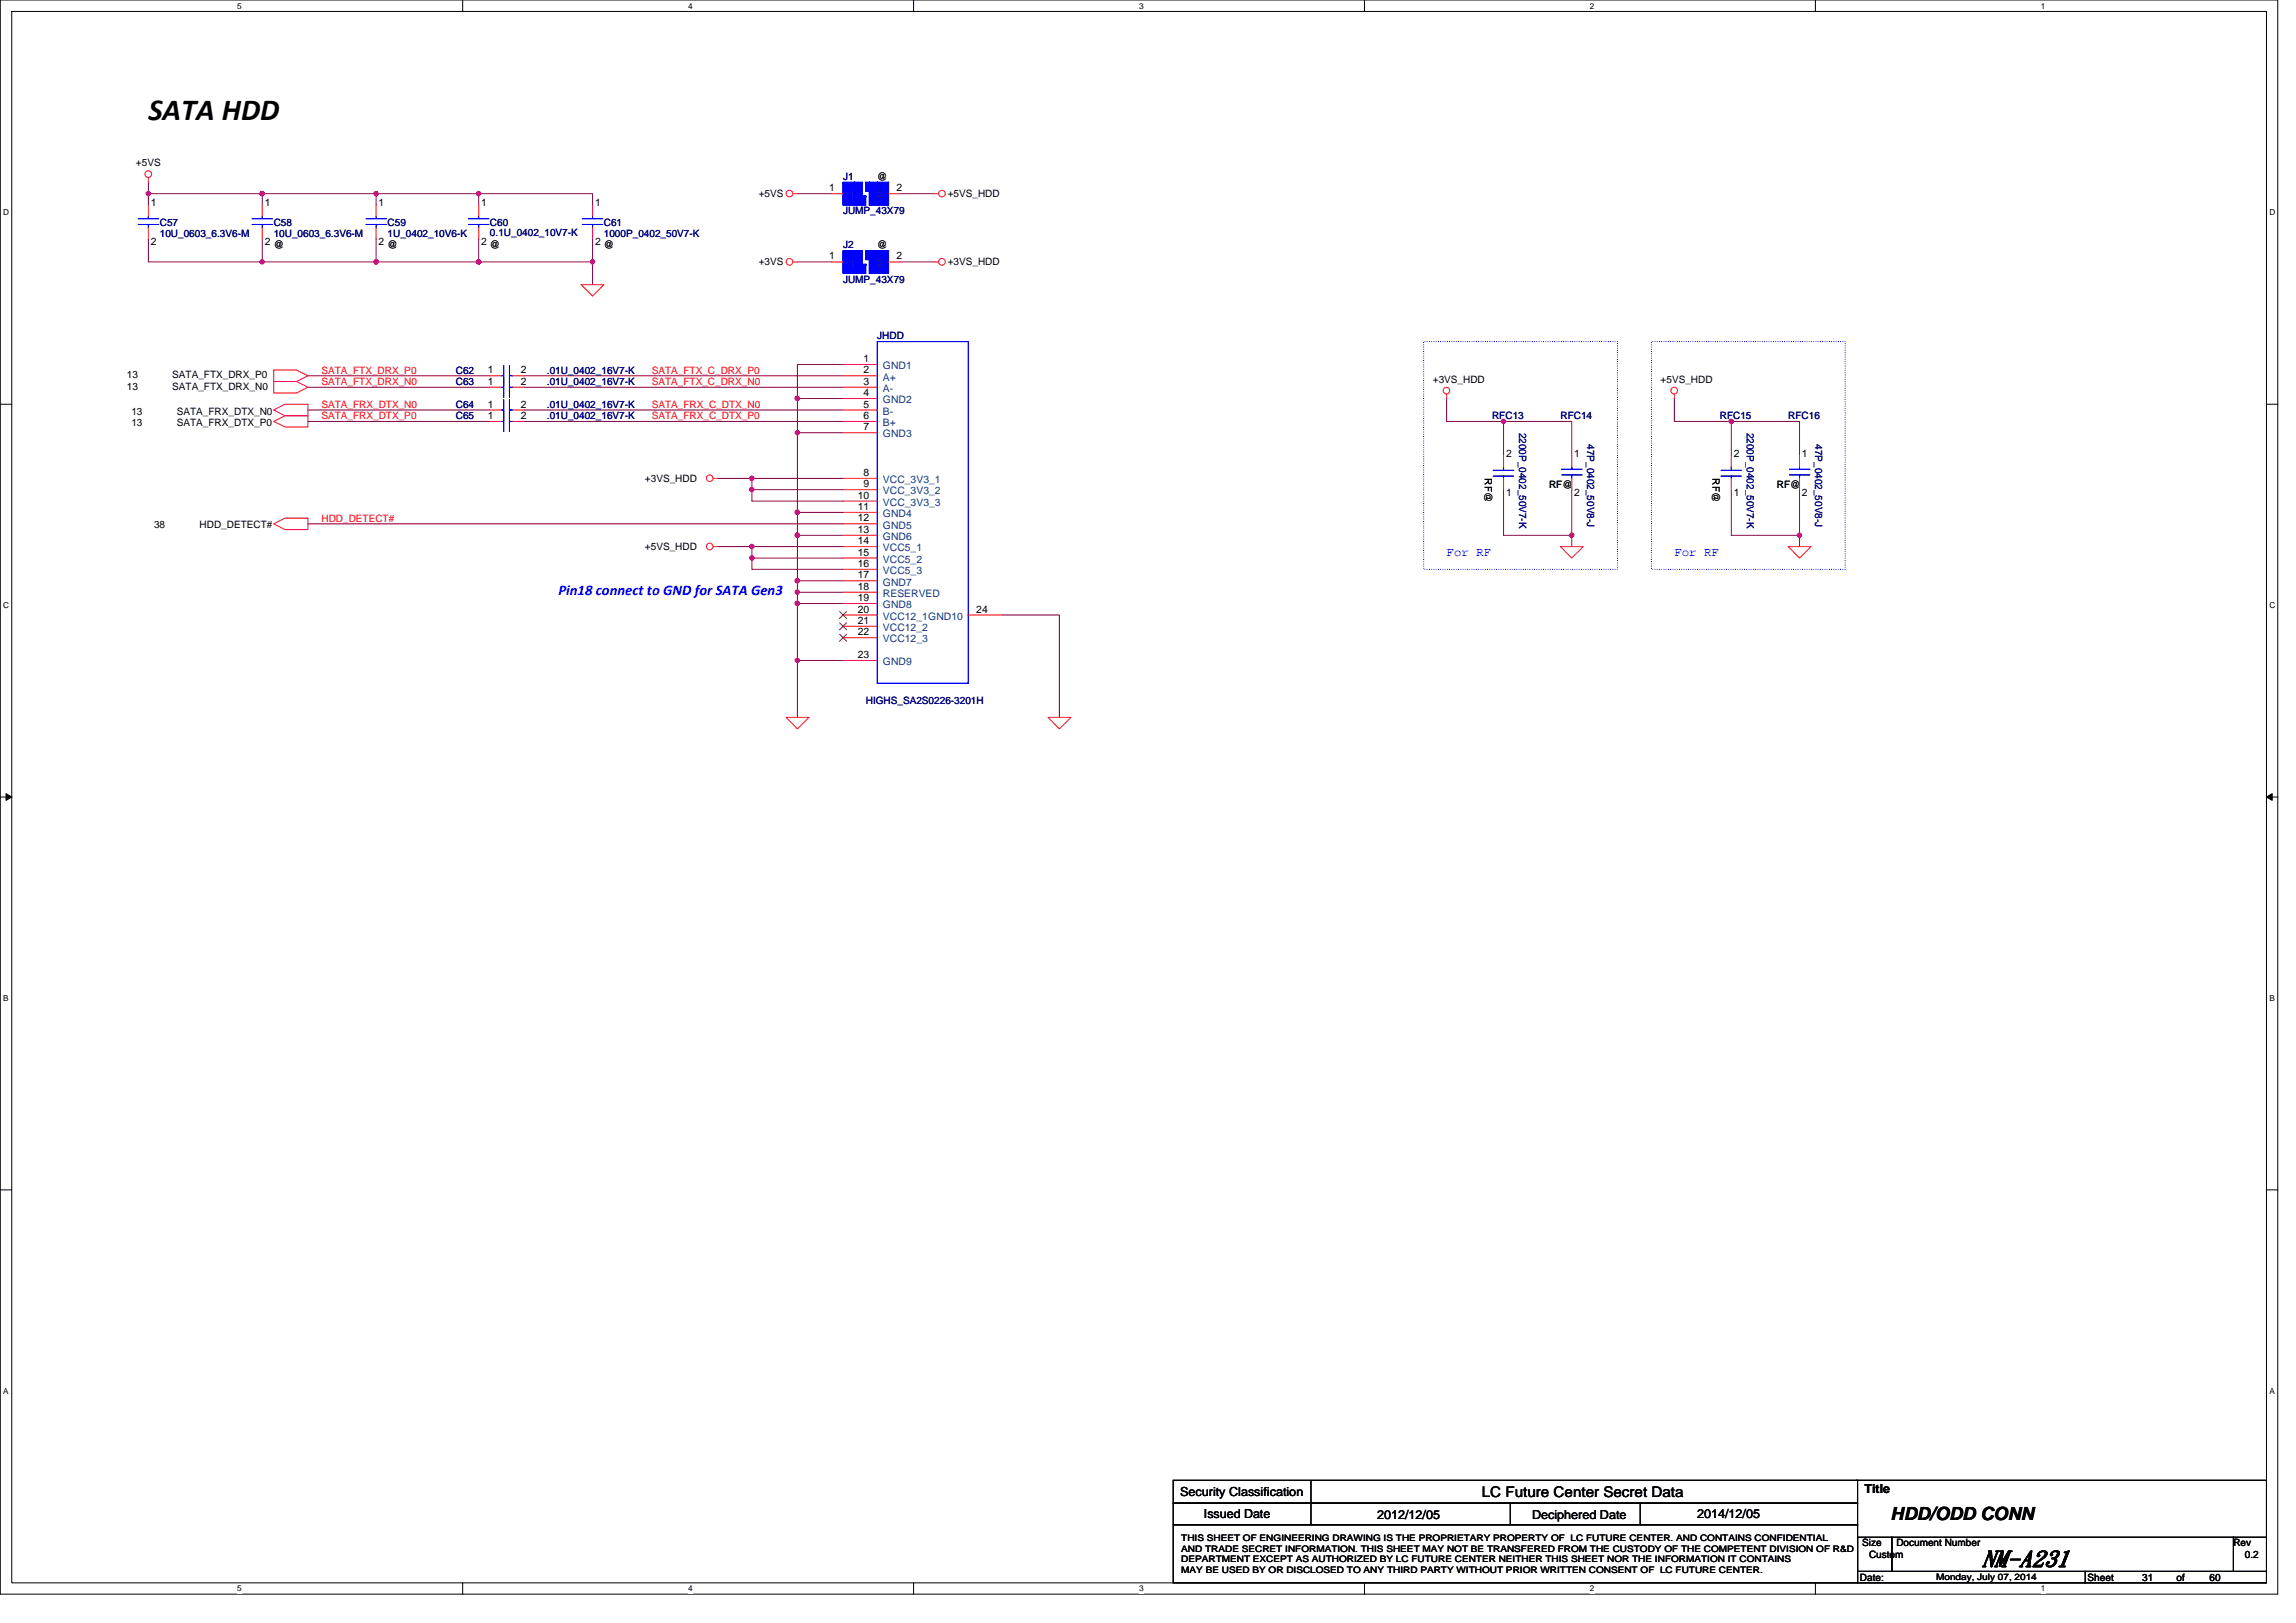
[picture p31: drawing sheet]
<svg xmlns="http://www.w3.org/2000/svg" width="297mm" height="210mm" viewBox="0 0 297 210" stroke-linecap="round" stroke-linejoin="round" font-family="sans-serif">
<defs><g id="words">
<text font-size="4" x="19.2" y="15.6">SATA HDD</text>
<text font-size="3" x="256.4" y="202.6">NM-A231</text>
<text font-size="2.3" x="244.6" y="196.6">HDD/ODD CONN</text>
<text font-size="1.9" fill="#00f" x="72.2" y="77">Pin18 connect to GND for SATA Gen3</text>
<text font-size="1.9" x="191.7" y="193.7">LC Future Center Secret Data</text>
<g font-size="1.6" fill="#00f">
<text x="187.2" y="72">For RF</text>
<text x="216.6" y="72">For RF</text>
</g>
<g font-size="1.6">
<text x="152.7" y="193.5">Security Classification</text>
<text x="155.8" y="196.3">Issued Date</text>
<text x="178.2" y="196.5">2012/12/05</text>
<text x="198.2" y="196.5">Deciphered Date</text>
<text x="219.6" y="196.3">2014/12/05</text>
<text x="241.2" y="193.1">Title</text>
</g>
<g font-size="1.3">
<text x="17.6" y="21.5">+5VS</text>
<text x="113.5" y="23.3">@</text>
<text x="19.5" y="26.7">1</text>
<text x="34.2" y="26.7">1</text>
<text x="49" y="26.7">1</text>
<text x="62.2" y="26.7">1</text>
<text x="77" y="26.7">1</text>
<text x="98.2" y="25.5">+5VS</text>
<text x="107.3" y="24.7">1</text>
<text x="116" y="24.7">2</text>
<text x="122.6" y="25.5">+5VS_HDD</text>
<text x="19.5" y="31.7">2</text>
<text x="34.2" y="31.7">2</text>
<text x="35.4" y="32.1">@</text>
<text x="49" y="31.7">2</text>
<text x="50.1" y="32.1">@</text>
<text x="62.2" y="31.7">2</text>
<text x="63.4" y="32.1">@</text>
<text x="77" y="31.7">2</text>
<text x="78.1" y="32.1">@</text>
<text x="98.2" y="34.3">+3VS</text>
<text x="107.3" y="33.6">1</text>
<text x="113.5" y="32.1">@</text>
<text x="116" y="33.6">2</text>
<text x="122.6" y="34.3">+3VS_HDD</text>
<text x="111.7" y="46.8">1</text>
<text x="16.4" y="50.4">13</text>
<text x="16.4" y="48.9">13</text>
<text x="17" y="53.6">13</text>
<text x="22.3" y="50.4">SATA_FTX_DRX_N0</text>
<text x="22.3" y="48.9">SATA_FTX_DRX_P0</text>
<text x="22.9" y="53.6">SATA_FRX_DTX_N0</text>
<text x="63.1" y="48.3">1</text>
<text x="63.1" y="49.8">1</text>
<text x="63.1" y="52.7">1</text>
<text x="67.4" y="48.3">2</text>
<text x="67.4" y="49.8">2</text>
<text x="67.4" y="52.7">2</text>
<text x="111.7" y="48.3">2</text>
<text x="111.7" y="49.8">3</text>
<text x="111.7" y="51.2">4</text>
<text x="111.7" y="52.7">5</text>
<text x="185.4" y="49.5">+3VS_HDD</text>
<text x="214.8" y="49.5">+5VS_HDD</text>
<text x="17" y="55.1">13</text>
<text x="22.9" y="55.1">SATA_FRX_DTX_P0</text>
<text x="63.1" y="54.2">1</text>
<text x="67.4" y="54.2">2</text>
<text x="111.7" y="54.2">6</text>
<text x="111.7" y="55.7">7</text>
<text x="194.8" y="59.1">2</text>
<text x="203.7" y="59.1">1</text>
<text x="224.3" y="59.1">2</text>
<text x="233.1" y="59.1">1</text>
<text x="83.4" y="62.3">+3VS_HDD</text>
<text x="111" y="64.5">10</text>
<text x="111" y="66">11</text>
<text x="111.7" y="61.6">8</text>
<text x="111.7" y="63">9</text>
<text x="192.1" y="61.9" transform="rotate(90 192.1 61.9)">RF@</text>
<text x="194.8" y="64.1">1</text>
<text x="200.4" y="63.1">RF@</text>
<text x="203.7" y="64.1">2</text>
<text x="221.6" y="61.9" transform="rotate(90 221.6 61.9)">RF@</text>
<text x="224.3" y="64.1">1</text>
<text x="229.9" y="63.1">RF@</text>
<text x="233.1" y="64.1">2</text>
<text x="19.9" y="68.4">38</text>
<text x="25.8" y="68.4">HDD_DETECT#</text>
<text x="83.4" y="71.2">+5VS_HDD</text>
<text x="111" y="67.5">12</text>
<text x="111" y="68.9">13</text>
<text x="111" y="70.4">14</text>
<text x="111" y="71.9">15</text>
<text x="111" y="73.3">16</text>
<text x="111" y="74.8">17</text>
<text x="111" y="76.3">18</text>
<text x="111" y="77.8">19</text>
<text x="111" y="79.2">20</text>
<text x="111" y="80.7">21</text>
<text x="111" y="82.2">22</text>
<text x="126.3" y="79.2">24</text>
<text x="111" y="85.1">23</text>
<text x="240.9" y="200.1">Size</text>
<text x="241.8" y="201.5">Custom</text>
<text x="245.3" y="200.1">Document Number</text>
<text x="288.9" y="200.1">Rev</text>
<text x="290.4" y="201.5">0.2</text>
<text x="240.6" y="204.5">Date:</text>
<text x="270.1" y="204.5">Sheet</text>
<text x="277.2" y="204.5">31</text>
<text x="281.6" y="204.5">of</text>
<text x="285.9" y="204.5">60</text>
</g>
<g font-size="1.3" fill="#000080">
<text x="109.1" y="23.3">J1</text>
<text x="20.7" y="29.2">C57</text>
<text x="35.4" y="29.2">C58</text>
<text x="50.1" y="29.2">C59</text>
<text x="63.4" y="29.2">C60</text>
<text x="78.1" y="29.2">C61</text>
<text x="109.1" y="27.7">JUMP_43X79</text>
<text x="20.7" y="30.6">10U_0603_6.3V6-M</text>
<text x="35.4" y="30.6">10U_0603_6.3V6-M</text>
<text x="50.1" y="30.6">1U_0402_10V6-K</text>
<text x="63.4" y="30.5">0.1U_0402_10V7-K</text>
<text x="78.1" y="30.6">1000P_0402_50V7-K</text>
<text x="109.1" y="32.1">J2</text>
<text x="109.1" y="36.6">JUMP_43X79</text>
<text x="113.5" y="43.9">JHDD</text>
<text x="59" y="48.3">C62</text>
<text x="59" y="49.8">C63</text>
<text x="59" y="52.7">C64</text>
<text x="70.8" y="48.3">.01U_0402_16V7-K</text>
<text x="70.8" y="49.8">.01U_0402_16V7-K</text>
<text x="70.8" y="52.7">.01U_0402_16V7-K</text>
<text x="59" y="54.2">C65</text>
<text x="70.8" y="54.2">.01U_0402_16V7-K</text>
<text x="193" y="54.2">RFC13</text>
<text x="196.5" y="56" transform="rotate(90 196.5 56)">2200P_0402_50V7-K</text>
<text x="201.9" y="54.2">RFC14</text>
<text x="205.4" y="57.5" transform="rotate(90 205.4 57.5)">47P_0402_50V8-J</text>
<text x="222.5" y="54.2">RFC15</text>
<text x="226" y="56" transform="rotate(90 226 56)">2200P_0402_50V7-K</text>
<text x="231.3" y="54.2">RFC16</text>
<text x="234.8" y="57.5" transform="rotate(90 234.8 57.5)">47P_0402_50V8-J</text>
<text x="112" y="91.1">HIGHS_SA2S0226-3201H</text>
</g>
<g font-size="1.3" fill="#004080">
<text x="109.8" y="25.7">1</text>
<text x="113.5" y="25.7">2</text>
<text x="109.8" y="34.5">1</text>
<text x="113.5" y="34.5">2</text>
<text x="114.2" y="47.8">GND1</text>
<text x="114.2" y="49.2">A+</text>
<text x="114.2" y="50.7">A-</text>
<text x="114.2" y="52.2">GND2</text>
<text x="114.2" y="53.7">B-</text>
<text x="114.2" y="55.1">B+</text>
<text x="114.2" y="56.6">GND3</text>
<text x="114.2" y="62.5">VCC_3V3_1</text>
<text x="114.2" y="64">VCC_3V3_2</text>
<text x="114.2" y="65.4">VCC_3V3_3</text>
<text x="114.2" y="66.9">GND4</text>
<text x="114.2" y="68.4">GND5</text>
<text x="114.2" y="69.9">GND6</text>
<text x="114.2" y="71.3">VCC5_1</text>
<text x="114.2" y="72.8">VCC5_2</text>
<text x="114.2" y="74.3">VCC5_3</text>
<text x="114.2" y="75.8">GND7</text>
<text x="114.2" y="77.2">RESERVED</text>
<text x="114.2" y="78.7">GND8</text>
<text x="114.2" y="80.2">VCC12_1GND10</text>
<text x="114.2" y="81.6">VCC12_2</text>
<text x="114.2" y="83.1">VCC12_3</text>
<text x="114.2" y="86.1">GND9</text>
</g>
<g font-size="1.3" fill="#f00">
<text x="41.6" y="52.7">SATA_FRX_DTX_N0</text>
<text x="41.6" y="49.8">SATA_FTX_DRX_N0</text>
<text x="41.6" y="48.3">SATA_FTX_DRX_P0</text>
<text x="84.3" y="52.7">SATA_FRX_C_DTX_N0</text>
<text x="84.3" y="48.3">SATA_FTX_C_DRX_P0</text>
<text x="84.3" y="49.8">SATA_FTX_C_DRX_N0</text>
<text x="41.6" y="54.2">SATA_FRX_DTX_P0</text>
<text x="84.3" y="54.2">SATA_FRX_C_DTX_P0</text>
<text x="41.6" y="67.5">HDD_DETECT#</text>
</g>
<g font-size="1.2">
<text x="152.8" y="199.4">THIS SHEET OF ENGINEERING DRAWING IS THE PROPRIETARY PROPERTY OF LC FUTURE CENTER. AND CONTAINS CONFIDENTIAL</text>
<text x="152.8" y="200.8">AND TRADE SECRET INFORMATION. THIS SHEET MAY NOT BE TRANSFERED FROM THE CUSTODY OF THE COMPETENT DIVISION OF R&amp;D</text>
<text x="152.8" y="202.1">DEPARTMENT EXCEPT AS AUTHORIZED BY LC FUTURE CENTER NEITHER THIS SHEET NOR THE INFORMATION IT CONTAINS</text>
<text x="152.8" y="203.5">MAY BE USED BY OR DISCLOSED TO ANY THIRD PARTY WITHOUT PRIOR WRITTEN CONSENT OF LC FUTURE CENTER.</text>
<text x="250.5" y="204.4">Monday, July 07, 2014</text>
</g>
<g font-size="1.1">
<text x="30.7" y="1.1">5</text>
<text x="89" y="1.1">4</text>
<text x="147.4" y="1.1">3</text>
<text x="205.7" y="1.1">2</text>
<text x="264" y="1.1">1</text>
<text x=".4" y="27.8">D</text>
<text x="293.6" y="27.8">D</text>
<text x=".4" y="78.7">C</text>
<text x="293.6" y="78.7">C</text>
<text x=".4" y="129.5">B</text>
<text x="293.6" y="129.5">B</text>
<text x=".4" y="180.3">A</text>
<text x="293.6" y="180.3">A</text>
<text x="30.7" y="205.9">5</text>
<text x="89" y="205.9">4</text>
<text x="147.4" y="205.9">3</text>
<text x="205.7" y="205.9">2</text>
<text x="264" y="205.9">1</text>
</g>
</g></defs>
<path d="M0 0h294.7v206.2h-294.7zM1.5 1.5h291.7v203.3h-291.7z" fill="none" stroke="#000" stroke-width=".13"/>
<g fill="#fff">
<path d="M30.7 .1h.6v1.2h-.6z"/>
<path d="M30.7 204.9h.6v1.2h-.6z"/>
</g>
<path d="M59.9 0v1.5M59.9 204.8v1.5" fill="none" stroke="#000" stroke-width=".13"/>
<g fill="#fff">
<path d="M89 .1h.6v1.2h-.6z"/>
<path d="M89 204.9h.6v1.2h-.6z"/>
</g>
<path d="M118.2 0v1.5M118.2 204.8v1.5" fill="none" stroke="#000" stroke-width=".13"/>
<g fill="#fff">
<path d="M147.4 .1h.5v1.2h-.5z"/>
<path d="M147.4 204.9h.5v1.2h-.5z"/>
</g>
<path d="M176.5 0v1.5M176.5 204.8v1.5" fill="none" stroke="#000" stroke-width=".13"/>
<g fill="#fff">
<path d="M205.7 .1h.6v1.2h-.6z"/>
<path d="M205.7 204.9h.6v1.2h-.6z"/>
</g>
<path d="M234.9 0v1.5M234.9 204.8v1.5" fill="none" stroke="#000" stroke-width=".13"/>
<g fill="#fff">
<path d="M264 .1h.6v1.2h-.6z"/>
<path d="M264 204.9h.6v1.2h-.6z"/>
<path d="M.4 26.9h.8v1.2h-.8z"/>
<path d="M293.6 26.9h.7v1.2h-.7z"/>
<path d="M.4 77.7h.8v1.2h-.8z"/>
<path d="M293.6 77.7h.7v1.2h-.7z"/>
</g>
<path d="M0 52.3h1.5M293.2 52.3h1.5" fill="none" stroke="#000" stroke-width=".13"/>
<g fill="#fff">
<path d="M.4 128.5h.7v1.2h-.7z"/>
<path d="M293.6 128.5h.7v1.2h-.7z"/>
</g>
<path d="M0 103.1h1.5M293.2 103.1h1.5" fill="none" stroke="#000" stroke-width=".13"/>
<path d="M.8 102.7l.7 .4-.7 .4zM293.2 103.1l.8-.4v.8z" fill="#000" stroke="#000" stroke-width=".13"/>
<g fill="#fff">
<path d="M.4 179.3h.7v1.2h-.7z"/>
<path d="M293.6 179.3h.7v1.2h-.7z"/>
</g>
<g fill="none" stroke="#000" stroke-width=".13">
<path d="M0 153.9h1.5M293.2 153.9h1.5M151.8 191.5h88.5v3h-88.5zM151.8 194.5h88.5v2.8h-88.5zM151.8 197.3h88.5v7.5h-88.5zM169.6 191.5v5.8M195.4 194.5v2.8M212.2 194.5v2.8M240.2 191.5h53v7.4M240.3 198.9h4.4v4.4h-4.4zM244.7 198.9h44.2v4.4h-44.2zM288.9 198.9h4.3v4.4h-4.3z"/>
<path d="M240.3 203.3h29.5v1.5h-29.5zM269.8 203.3h23.4v1.5h-23.4z"/>
</g>
<path d="M184.2 44.2h25.1v29.5h-25.1zM213.7 44.2h25v29.5h-25z" fill="none" stroke="#00f" stroke-width=".13" stroke-dasharray="0 .3"/>
<g fill="none" stroke="#800040" stroke-width=".13">
<path d="M19.2 25.1h14.7M19.2 30.9v3h14.7M19.2 25.1v1.4M19.2 23.6v1.5M33.9 30.9v3M33.9 25.1h14.8M33.9 25.1v1.4M48.7 33.9h13.2M48.7 25.1h13.2M48.7 30.9v3h-14.8M48.7 25.1v1.4M61.9 25.1v1.4"/>
<path d="M61.9 25.1h14.8v1.4M61.9 30.9v3M76.7 33.9v2.9M76.7 30.9v3h-14.8M103.2 25.1h4.4M103.2 33.9h4.4M116.4 25.1h4.5M116.4 33.9h4.5M39.8 53h23.6M39.8 54.5h23.6M39.8 50.1h23.6M39.8 48.6h23.6"/>
<path d="M67.8 53h41.3M67.8 54.5h41.3M67.8 48.6h41.3M67.8 50.1h41.3M103.2 51.6v4.4h5.9M103.2 51.6h5.9M103.2 56v10.3M109.1 47.2h-5.9v4.4M187.2 51.6v2.9h7.3M194.5 54.5v4.4M194.5 54.5h8.8v4.4M216.6 51.6v2.9h7.4"/>
<path d="M224 54.5v4.4M224 54.5h8.8v4.4M39.8 67.8h69.3M92.9 61.9h4.4M92.9 70.7h4.4M97.3 70.7h11.8M97.3 61.9v1.5M97.3 63.4v1.4h11.8M97.3 70.7v1.5M97.3 72.2v1.5h11.8M97.3 61.9h11.8M97.3 63.4h11.8"/>
<path d="M97.3 72.2h11.8M103.2 76.6h5.9M103.2 66.3h5.9M103.2 69.3h5.9M103.2 78.1h5.9M103.2 75.1h5.9M103.2 75.1v1.5M103.2 66.3v3M103.2 76.6v1.5M103.2 69.3v5.8M103.2 78.1v7.3h5.9M129.7 79.6h7.4v13.2"/>
<path d="M194.5 63.4v5.9h8.8v1.4M203.3 63.4v5.9M224 63.4v5.9h8.8v1.4M232.8 63.4v5.9M103.2 85.4v7.4"/>
</g>
<g fill="#f0f" stroke="#f0f" stroke-width=".13">
<circle cx="97.3" cy="61.9" r=".29"/>
<circle cx="97.3" cy="63.3" r=".29"/>
<circle cx="103.2" cy="76.6" r=".29"/>
<circle cx="103.2" cy="75.1" r=".29"/>
<circle cx="61.9" cy="33.9" r=".29"/>
<circle cx="48.6" cy="33.9" r=".29"/>
<circle cx="33.9" cy="25" r=".29"/>
<circle cx="33.9" cy="33.9" r=".29"/>
<circle cx="48.6" cy="25" r=".29"/>
<circle cx="19.2" cy="25" r=".29"/>
<circle cx="97.3" cy="70.7" r=".29"/>
<circle cx="97.3" cy="72.2" r=".29"/>
<circle cx="103.2" cy="66.3" r=".29"/>
<circle cx="103.2" cy="69.2" r=".29"/>
<circle cx="103.2" cy="56" r=".29"/>
<circle cx="61.9" cy="25" r=".29"/>
<circle cx="76.7" cy="33.9" r=".29"/>
<circle cx="103.2" cy="78.1" r=".29"/>
<circle cx="103.2" cy="51.5" r=".29"/>
<circle cx="103.2" cy="85.4" r=".29"/>
<circle cx="203.3" cy="69.2" r=".29"/>
<circle cx="194.5" cy="54.5" r=".29"/>
<circle cx="232.8" cy="69.2" r=".29"/>
<circle cx="224" cy="54.5" r=".29"/>
</g>
<g fill="none" stroke="#f00" stroke-width=".13">
<path d="M19.2 23v.6M19.2 26.5v1.5M19.2 29.5v1.4M33.9 26.5v1.5M33.9 29.5v1.4M48.7 26.5v1.5M48.7 29.5v1.4M61.9 26.5v1.5M61.9 29.5v1.4M75.2 36.8h2.9l-1.4 1.5zM76.7 26.5v1.5M76.7 29.5v1.4"/>
<path d="M102.6 25.1h.6M102.6 33.9h.6M107.6 25.1h1.5M107.6 33.9h1.5M115 25.1h1.4M115 33.9h1.4M120.9 25.1h.5M120.9 33.9h.5M35.4 49.4h3l1.4 .7-1.4 .7h-3zM35.4 47.9h3l1.4 .7-1.4 .8h-3zM35.4 53l1.5-.7h2.9v1.5h-2.9zM35.4 54.5l1.5-.7h2.9v1.4h-2.9z"/>
<path d="M63.4 48.6h1.5M63.4 50.1h1.5M63.4 53h1.5M63.4 54.5h1.5M66.3 48.6h1.5M66.3 50.1h1.5M66.3 53h1.5M66.3 54.5h1.5M109.1 47.2h4.4M109.1 48.6h4.4M109.1 50.1h4.4M109.1 51.6h4.4"/>
<path d="M109.1 53h4.4M109.1 54.5h4.4M109.1 56h4.4M187.2 51v.6M194.5 58.9v1.5M203.3 58.9v1.5M216.6 51v.6M224 58.9v1.5M232.8 58.9v1.5M35.4 67.8l1.5-.8h2.9v1.5h-2.9zM92.3 61.9h.6M92.3 70.7h.6"/>
<path d="M109.1 61.9h4.4M109.1 63.4h4.4M109.1 64.8h4.4M109.1 66.3h4.4M109.1 67.8h4.4M109.1 69.3h4.4M109.1 70.7h4.4M109.1 72.2h4.4M109.1 73.7h4.4M109.1 75.1h4.4M109.1 76.6h4.4M109.1 78.1h4.4"/>
<path d="M109.1 79.6h4.4M125.3 79.6h4.4M194.5 61.9v1.5M201.9 70.7h2.9l-1.5 1.5zM203.3 61.9v1.5M224 61.9v1.5M231.3 70.7h3l-1.5 1.5zM232.8 61.9v1.5M101.7 92.8h2.9l-1.4 1.5zM109.1 81h4.4M109.1 82.5h4.4M109.1 85.4h4.4"/>
<path d="M135.6 92.8h2.9l-1.4 1.5z"/>
<circle cx="19.2" cy="22.5" r=".43"/>
<circle cx="102.1" cy="33.9" r=".43"/>
<circle cx="102.1" cy="25" r=".43"/>
<circle cx="121.9" cy="33.9" r=".43"/>
<circle cx="121.9" cy="25" r=".43"/>
<circle cx="187.1" cy="50.5" r=".43"/>
<circle cx="216.6" cy="50.5" r=".43"/>
<circle cx="91.8" cy="70.7" r=".43"/>
<circle cx="91.8" cy="61.9" r=".43"/>
</g>
<g fill="none" stroke="#00f" stroke-width=".13">
<path d="M17.9 29h2.6M17.9 28.3h2.6M19.2 28v.3M19.2 29v.5M32.6 29h2.7M32.6 28.3h2.7M33.9 28v.3M33.9 29v.5M47.3 29h2.7M47.3 28.3h2.7M48.7 28v.3M48.7 29v.5"/>
<path d="M60.6 29h2.6M60.6 28.3h2.6M61.9 28v.3M61.9 29v.5M75.3 29h2.7M75.3 28.3h2.7M76.7 28v.3M76.7 29v.5M64.9 48.6h.3M64.9 50.1h.3M64.9 53h.3M64.9 54.5h.3"/>
<path d="M65.2 47.3v2.7M65.2 48.8v2.6M65.2 51.7v2.7M65.2 53.2v2.6M65.9 48.6h.4M65.9 50.1h.4M65.9 53h.4M65.9 54.5h.4M65.9 47.3v2.7M65.9 48.8v2.6M65.9 51.7v2.7M65.9 53.2v2.6"/>
<path d="M113.5 44.2h11.8v44.2h-11.8zM193.2 60.9h2.6M193.2 61.6h2.6M194.5 61.6v.3M194.5 60.4v.5M202 61.4h2.7M202 60.7h2.7M203.3 60.4v.3M203.3 61.4v.5M222.6 60.9h2.7M222.6 61.6h2.7M224 61.6v.3"/>
<path d="M224 60.4v.5M231.5 61.4h2.6M231.5 60.7h2.6M232.8 60.4v.3M232.8 61.4v.5"/>
</g>
<path d="M108.6 79.1l.9 .9M109.5 79.1l-.9 .9M108.6 80.6l.9 .9M108.6 82.1l.9 .9M109.5 80.6l-.9 .9M109.5 82.1l-.9 .9" fill="none" stroke="#804000" stroke-width=".13"/>
<g fill="#00f" stroke="#00f" stroke-width=".13">
<path d="M109.1 23.6v2.9h1.4v-2.9z" fill-rule="evenodd"/>
<path d="M110.5 23.6v2.9h1.1v-2.9z" fill-rule="evenodd"/>
<path d="M111.6 25.4v1.1h.4v-1.1z" fill-rule="evenodd"/>
<path d="M112 23.6v1.2h.5v-1.2z" fill-rule="evenodd"/>
<path d="M112.5 23.6v2.9h1v-2.9z" fill-rule="evenodd"/>
<path d="M113.5 23.6v2.9h1.5v-2.9z" fill-rule="evenodd"/>
<path d="M109.1 23.6v2.9h1.4v-2.9z" fill-rule="evenodd"/>
<path d="M110.5 23.6v2.9h1.1v-2.9z" fill-rule="evenodd"/>
<path d="M111.6 25.4v1.1h.4v-1.1z" fill-rule="evenodd"/>
<path d="M112 23.6v1.2h.5v-1.2z" fill-rule="evenodd"/>
<path d="M112.5 23.6v2.9h1v-2.9z" fill-rule="evenodd"/>
<path d="M113.5 23.6v2.9h1.5v-2.9z" fill-rule="evenodd"/>
<path d="M109.1 32.4v3h1.4v-3z" fill-rule="evenodd"/>
<path d="M110.5 32.4v3h1.1v-3z" fill-rule="evenodd"/>
<path d="M111.6 34.2v1.2h.4v-1.2z" fill-rule="evenodd"/>
<path d="M112 32.4v1.2h.5v-1.2z" fill-rule="evenodd"/>
<path d="M112.5 32.4v3h1v-3z" fill-rule="evenodd"/>
<path d="M113.5 32.4v3h1.5v-3z" fill-rule="evenodd"/>
<path d="M109.1 32.4v3h1.4v-3z" fill-rule="evenodd"/>
<path d="M110.5 32.4v3h1.1v-3z" fill-rule="evenodd"/>
<path d="M111.6 34.2v1.2h.4v-1.2z" fill-rule="evenodd"/>
<path d="M112 32.4v1.2h.5v-1.2z" fill-rule="evenodd"/>
<path d="M112.5 32.4v3h1v-3z" fill-rule="evenodd"/>
<path d="M113.5 32.4v3h1.5v-3z" fill-rule="evenodd"/>
</g>
<use href="#words"/>
</svg>
